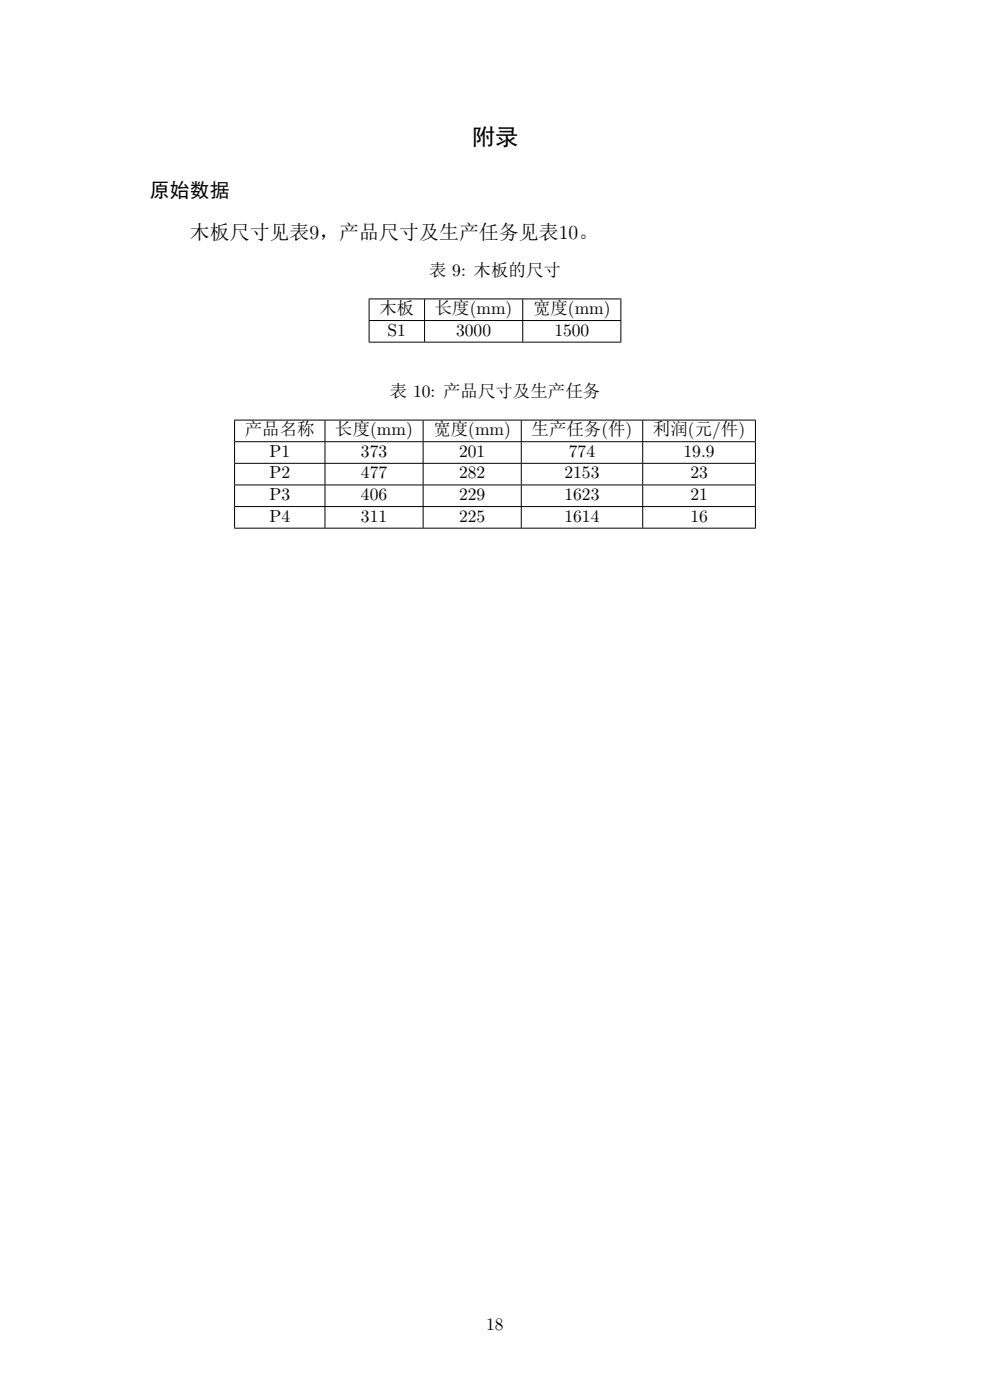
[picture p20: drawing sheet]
<svg xmlns="http://www.w3.org/2000/svg" width="210mm" height="297mm" viewBox="0 0 210 297" stroke-linecap="round" stroke-linejoin="round" font-family="sans-serif">
<defs><g id="words">
<text font-size="4.9" x="100.1" y="30.8">附录</text>
<g font-size="4.2">
<text x="31.8" y="41.7">原始数据</text>
<text x="40.3" y="50.7">木板尺寸见表9，产品尺寸及生产任务见表10。</text>
</g>
<g font-size="3.7">
<text x="91" y="58.5">表 9: 木板的尺寸</text>
<text x="80.5" y="66.6">木板</text>
<text x="82.2" y="71.2">S1</text>
<text x="92.2" y="66.6">长度(mm)</text>
<text x="96.8" y="71.2">3000</text>
<text x="113.1" y="66.6">宽度(mm)</text>
<text x="117.6" y="71.2">1500</text>
<text x="82.7" y="84.2">表 10: 产品尺寸及生产任务</text>
<text x="51.9" y="92.3">产品名称</text>
<text x="71.1" y="92.3">长度(mm)</text>
<text x="91.9" y="92.3">宽度(mm)</text>
<text x="112.8" y="92.3">生产任务(件)</text>
<text x="138.5" y="92.3">利润(元/件)</text>
<text x="57.2" y="96.9">P1</text>
<text x="57.2" y="101.5">P2</text>
<text x="76.6" y="96.9">373</text>
<text x="76.6" y="101.5">477</text>
<text x="97.4" y="96.9">201</text>
<text x="97.4" y="101.5">282</text>
<text x="119.8" y="101.5">2153</text>
<text x="120.7" y="96.9">774</text>
<text x="145" y="96.9">19.9</text>
<text x="146.4" y="101.5">23</text>
<text x="57.2" y="106.1">P3</text>
<text x="76.6" y="106.1">406</text>
<text x="97.4" y="106.1">229</text>
<text x="119.8" y="106.1">1623</text>
<text x="146.4" y="106.1">21</text>
<text x="57.2" y="110.6">P4</text>
<text x="76.6" y="110.6">311</text>
<text x="97.4" y="110.6">225</text>
<text x="119.8" y="110.6">1614</text>
<text x="146.4" y="110.6">16</text>
<text x="103.1" y="282.1">18</text>
</g>
</g></defs>
<g fill="none" stroke="#000" stroke-width=".21">
<path d="M78.2 63.4h53.6M78.2 68h53.6M78.2 72.6h53.6M78.3 63.5v4.4M78.3 68.1v4.4M90.1 63.5v4.4M90.1 68.1v4.4M110.9 63.5v4.4M110.9 68.1v4.4M131.7 63.5v4.4M131.7 68.1v4.4M49.7 89.1h110.6"/>
<path d="M49.7 93.7h110.6M49.7 98.3h110.6M49.8 89.2v4.4M49.8 93.8v4.4M49.8 98.4v4.4M68.9 89.2v4.4M68.9 93.8v4.4M68.9 98.4v4.4M89.8 89.2v4.4M89.8 93.8v4.4M89.8 98.4v4.4M110.6 89.2v4.4"/>
<path d="M110.6 93.8v4.4M110.6 98.4v4.4M136.3 89.2v4.4M136.3 93.8v4.4M136.3 98.4v4.4M160.2 89.2v4.4M160.2 93.8v4.4M160.2 98.4v4.4M49.7 102.9h110.6M49.7 107.5h110.6M49.7 112h110.6M49.8 102.9v4.5"/>
<path d="M49.8 107.5v4.5M68.9 102.9v4.5M68.9 107.5v4.5M89.8 102.9v4.5M89.8 107.5v4.5M110.6 102.9v4.5M110.6 107.5v4.5M136.3 102.9v4.5M136.3 107.5v4.5M160.2 102.9v4.5M160.2 107.5v4.5"/>
</g>
<use href="#words"/>
</svg>
